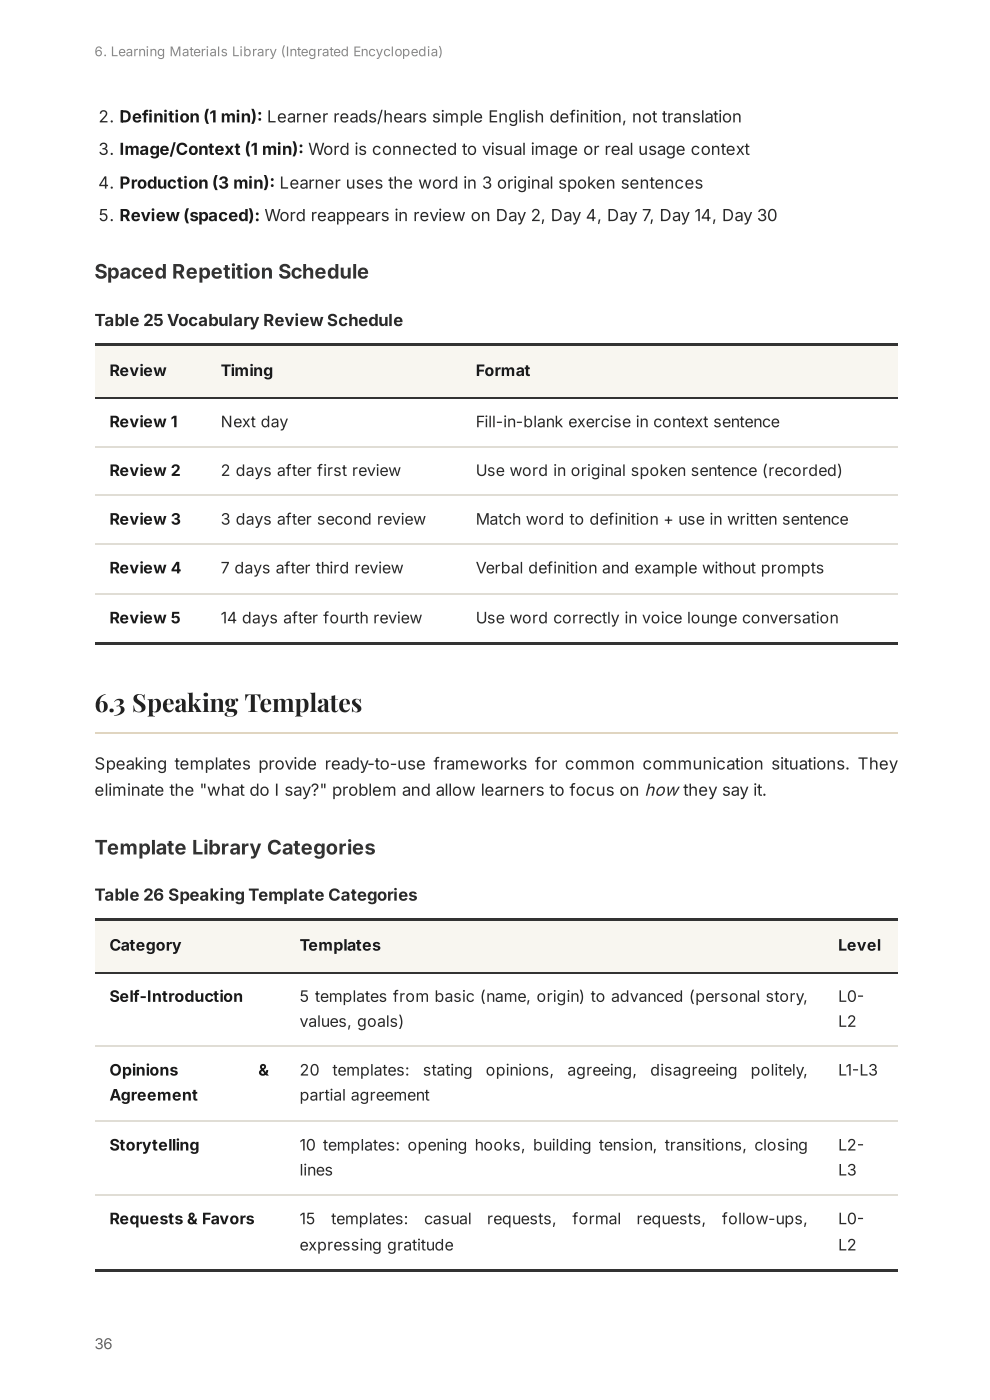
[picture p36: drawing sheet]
<svg xmlns="http://www.w3.org/2000/svg" width="210mm" height="297mm" viewBox="0 0 210 297" stroke-linecap="round" stroke-linejoin="round" font-family="sans-serif">
<defs><g id="words">
<text font-size="5.3" fill="#222" x="20" y="151.1">6.3 Speaking Templates</text>
<g font-size="4.2" fill="#333">
<text x="20" y="59.1">Spaced Repetition Schedule</text>
<text x="20" y="181.3">Template Library Categories</text>
</g>
<g font-size="3.5" fill="#2a2a2a">
<text x="20.8" y="26">2. Definition (1 min): Learner reads/hears simple English definition, not translation</text>
<text x="20.8" y="32.9">3. Image/Context (1 min): Word is connected to visual image or real usage context</text>
<text x="20.8" y="40">4. Production (3 min): Learner uses the word in 3 original spoken sentences</text>
<text x="20.8" y="46.9">5. Review (spaced): Word reappears in review on Day 2, Day 4, Day 7, Day 14, Day 30</text>
<text x="20" y="69.2">Table 25 Vocabulary Review Schedule</text>
<text x="20" y="163.3">Speaking templates provide ready-to-use frameworks for common communication situations. They</text>
<text x="20" y="168.8">eliminate the &quot;what do I say?&quot; problem and allow learners to focus on how they say it.</text>
<text x="20" y="191.1">Table 26 Speaking Template Categories</text>
</g>
<g font-size="3.4" fill="#1a1a1a">
<text x="23.2" y="79.8">Review</text>
<text x="46.8" y="79.8">Timing</text>
<text x="100.9" y="79.8">Format</text>
<text x="23.2" y="90.6">Review 1</text>
<text x="23.2" y="101">Review 2</text>
<text x="23.2" y="111.3">Review 3</text>
<text x="23.2" y="121.6">Review 4</text>
<text x="23.2" y="132.2">Review 5</text>
<text x="23.2" y="201.7">Category</text>
<text x="63.5" y="201.7">Templates</text>
<text x="177.7" y="201.7">Level</text>
<text x="23.2" y="212.5">Self-Introduction</text>
<text x="23.2" y="228.2">Opinions</text>
<text x="23.2" y="233.5">Agreement</text>
<text x="54.8" y="228.2">&amp;</text>
<text x="23.2" y="244.1">Storytelling</text>
<text x="23.2" y="259.7">Requests &amp; Favors</text>
</g>
<g font-size="3.4" fill="#2a2a2a">
<text x="46.8" y="90.6">Next day</text>
<text x="100.9" y="90.6">Fill-in-blank exercise in context sentence</text>
<text x="46.8" y="101">2 days after first review</text>
<text x="100.9" y="101">Use word in original spoken sentence (recorded)</text>
<text x="46.8" y="111.3">3 days after second review</text>
<text x="100.9" y="111.3">Match word to definition + use in written sentence</text>
<text x="46.8" y="121.6">7 days after third review</text>
<text x="100.9" y="121.6">Verbal definition and example without prompts</text>
<text x="46.8" y="132.2">14 days after fourth review</text>
<text x="100.9" y="132.2">Use word correctly in voice lounge conversation</text>
<text x="63.5" y="212.5">5 templates from basic (name, origin) to advanced (personal story,</text>
<text x="177.7" y="212.5">L0-</text>
<text x="63.5" y="217.8">values, goals)</text>
<text x="177.7" y="217.8">L2</text>
<text x="63.5" y="228.2">20</text>
<text x="63.5" y="233.5">partial agreement</text>
<text x="70.5" y="228.2">templates:</text>
<text x="89.6" y="228.2">stating</text>
<text x="103" y="228.2">opinions,</text>
<text x="120.3" y="228.2">agreeing,</text>
<text x="137.9" y="228.2">disagreeing</text>
<text x="159.1" y="228.2">politely,</text>
<text x="177.7" y="228.2">L1-L3</text>
<text x="63.5" y="244.1">10 templates: opening hooks, building tension, transitions, closing</text>
<text x="177.7" y="244.1">L2-</text>
<text x="63.5" y="249.4">lines</text>
<text x="177.7" y="249.4">L3</text>
<text x="63.5" y="259.7">15</text>
<text x="70.2" y="259.7">templates:</text>
<text x="89.9" y="259.7">casual</text>
<text x="103.2" y="259.7">requests,</text>
<text x="121.3" y="259.7">formal</text>
<text x="134.9" y="259.7">requests,</text>
<text x="153" y="259.7">follow-ups,</text>
<text x="177.7" y="259.7">L0-</text>
<text x="63.5" y="265.3">expressing gratitude</text>
<text x="177.7" y="265.3">L2</text>
</g>
<text font-size="3.2" fill="#666" x="20" y="286.2">36</text>
<text font-size="2.8" fill="#888" x="20" y="11.9">6. Learning Materials Library (Integrated Encyclopedia)</text>
</g></defs>
<g fill="#f8f6f0">
<path d="M20.1 73.1h23.6v11.2h-23.6z"/>
<path d="M43.7 73.1h54.1v11.2h-54.1z"/>
<path d="M97.8 73.1h92.5v11.2h-92.5z"/>
</g>
<g fill="#333">
<path d="M20.1 72.9h23.6v.5h-23.6z"/>
<path d="M43.7 72.9h54.1v.5h-54.1z"/>
<path d="M97.8 72.9h92.5v.5h-92.5z"/>
</g>
<path d="M20.1 84.4h170.2" fill="none" stroke="#333" stroke-width=".27"/>
<path d="M20.1 94.7h170.2M20.1 105.1h170.2M20.1 115.4h170.2M20.1 126h170.2" fill="none" stroke="#e0ddd5" stroke-width=".27"/>
<g fill="#333">
<path d="M20.1 136.2h23.6v.6h-23.6z"/>
<path d="M43.7 136.2h54.1v.6h-54.1z"/>
<path d="M97.8 136.2h92.5v.6h-92.5z"/>
</g>
<path d="M20.1 155.4h170.2" fill="none" stroke="#e0d5c0" stroke-width=".27"/>
<g fill="#f8f6f0">
<path d="M20.1 195.1h40.3v11.1h-40.3z"/>
<path d="M60.4 195.1h114v11.1h-114z"/>
<path d="M174.4 195.1h15.9v11.1h-15.9z"/>
</g>
<g fill="#333">
<path d="M20.1 194.8h40.3v.5h-40.3z"/>
<path d="M60.4 194.8h114v.5h-114z"/>
<path d="M174.4 194.8h15.9v.5h-15.9z"/>
</g>
<path d="M20.1 206.3h170.2" fill="none" stroke="#333" stroke-width=".27"/>
<path d="M20.1 222h170.2M20.1 237.9h170.2M20.1 253.5h170.2" fill="none" stroke="#e0ddd5" stroke-width=".27"/>
<g fill="#333">
<path d="M20.1 269.3h40.3v.5h-40.3z"/>
<path d="M60.4 269.3h114v.5h-114z"/>
<path d="M174.4 269.3h15.9v.5h-15.9z"/>
</g>
<use href="#words"/>
</svg>
